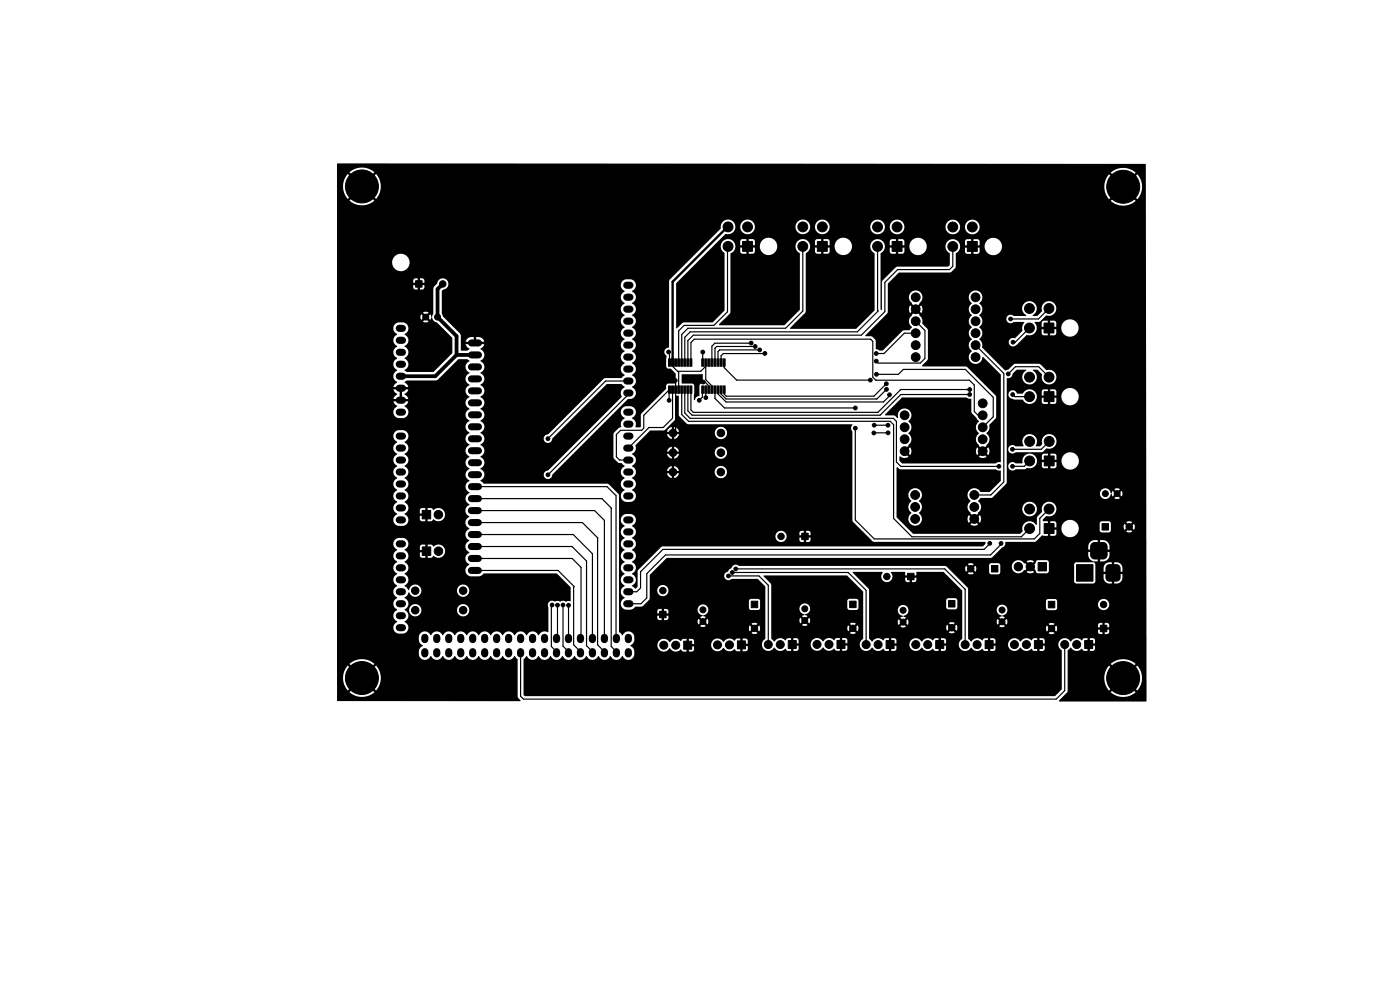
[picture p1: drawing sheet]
<svg xmlns="http://www.w3.org/2000/svg" width="297mm" height="210mm" viewBox="0 0 297 210" stroke-linecap="round" stroke-linejoin="round" font-family="sans-serif">
<g fill="#000" stroke="#000" stroke-width=".21">
<path d="M157.5 51.2h2.1v2.1h-2.1zM173.4 51.2h2.1v2.1h-2.1zM189.3 51.2h2.1v2.1h-2.1zM205.2 51.2h2.1v2.1h-2.1zM88.2 59.5h1.3v1.4h-1.3zM141.8 76.1h.4v1.6h-.4zM142.5 76.1h.4v1.6h-.4zM143.1 76.1h.4v1.6h-.4zM143.8 76.1h.4v1.6h-.4zM144.4 76.1h.4v1.6h-.4zM145.1 76.1h.4v1.6h-.4zM145.7 76.1h.4v1.6h-.4z"/>
<path d="M146.4 76.1h.4v1.6h-.4zM148.9 76.1h.4v1.6h-.4zM149.5 76.1h.4v1.6h-.4zM150.2 76.1h.4v1.6h-.4zM150.8 76.1h.4v1.6h-.4zM151.5 76.1h.4v1.6h-.4zM152.1 76.1h.4v1.6h-.4zM152.8 76.1h.4v1.6h-.4zM153.4 76.1h.4v1.6h-.4zM221.5 68.5h2.1v2.1h-2.1zM141.8 81.9h.4v1.5h-.4zM142.5 81.9h.4v1.5h-.4z"/>
<path d="M143.1 81.9h.4v1.5h-.4zM143.8 81.9h.4v1.5h-.4zM144.4 81.9h.4v1.5h-.4zM145.1 81.9h.4v1.5h-.4zM145.7 81.9h.4v1.5h-.4zM146.4 81.9h.4v1.5h-.4zM148.9 81.9h.4v1.5h-.4zM149.5 81.9h.4v1.5h-.4zM150.2 81.9h.4v1.5h-.4zM150.8 81.9h.4v1.5h-.4zM151.5 81.9h.4v1.5h-.4zM152.1 81.9h.4v1.5h-.4z"/>
<path d="M152.8 81.9h.4v1.5h-.4zM153.4 81.9h.4v1.5h-.4zM221.5 83.1h2.1v2.1h-2.1zM221.5 96.7h2.1v2.1h-2.1zM89.6 108.3h1.8v1.8h-1.8zM89.6 116h1.8v1.8h-1.8zM170.1 113.1h1.4v1.4h-1.4zM210.3 120h1.4v1.3h-1.4zM221.5 111.1h2.1v2.1h-2.1zM220.2 119.3h1.8v1.8h-1.8zM228.4 119.8h3.5v3.5h-3.5zM233.8 111.1h1.4v1.3h-1.4z"/>
<path d="M231.6 115.3l.5-.2h1.9a.88 .88 0 0 1 .9 .9v1.7a.88 .88 0 0 1-.9 .9h-1.8a.87 .87 0 0 1-.8-.9v-1.9zM139.9 129.7h1.4v1.3h-1.4zM145 136h1.7v1.7h-1.7zM156.4 135.9h1.7v1.7h-1.7zM159.4 127.5h1.3v1.4h-1.3zM167.2 135.9h1.7v1.7h-1.7zM177.6 135.9h1.7v1.6h-1.7zM180.2 127.5h1.4v1.4h-1.4zM188 135.9h1.7v1.7h-1.7zM192.5 121.6h1.4v1.4h-1.4zM198.5 135.9h1.7v1.7h-1.7zM201.2 127.4h1.4v1.4h-1.4z"/>
<path d="M209 135.9h1.7v1.7h-1.7zM219.4 135.9h1.7v1.7h-1.7zM222.4 127.6h1.4v1.3h-1.4zM230.1 135.9h1.7v1.7h-1.7zM233.4 132.6h1.4v1.4h-1.4zM234.8 120.1l.6-.3h1.6l.5 .3 .1 .4v2l-.3 .6-.4 .2h-1.5l-.6-.3-.2-.5v-2z"/>
<circle cx="76.8" cy="39.5" r="3.5"/>
<circle cx="238.3" cy="39.6" r="3.5"/>
<circle cx="154.4" cy="52.3" r="1.05"/>
<circle cx="154.5" cy="48.1" r="1.05"/>
<circle cx="158.6" cy="48.1" r="1.05"/>
<circle cx="170.3" cy="52.3" r="1.05"/>
<circle cx="170.3" cy="48.1" r="1.05"/>
<circle cx="174.4" cy="48.1" r="1.05"/>
<circle cx="186.2" cy="48.1" r="1.05"/>
<circle cx="186.2" cy="52.3" r="1.05"/>
<circle cx="190.3" cy="48.1" r="1.05"/>
<circle cx="202.1" cy="48.1" r="1.05"/>
<circle cx="202.1" cy="52.3" r="1.05"/>
<circle cx="206.3" cy="48.1" r="1.05"/>
<circle cx="90.3" cy="67.3" r=".63"/>
<circle cx="92.8" cy="67.3" r=".63"/>
<circle cx="93.9" cy="60.2" r=".69"/>
<circle cx="141.8" cy="74.7" r=".4"/>
<circle cx="149.1" cy="74.7" r=".4"/>
<circle cx="159.3" cy="72.8" r=".4"/>
<circle cx="160.2" cy="73.5" r=".4"/>
<circle cx="161.2" cy="74.2" r=".4"/>
<circle cx="162.3" cy="75" r=".4"/>
<circle cx="185.9" cy="76.6" r=".4"/>
<circle cx="185.9" cy="75" r=".4"/>
<circle cx="185.9" cy="79.4" r=".4"/>
<circle cx="194.3" cy="75.8" r=".93"/>
<circle cx="194.3" cy="68.1" r=".93"/>
<circle cx="194.3" cy="63.1" r=".93"/>
<circle cx="194.3" cy="73.2" r=".93"/>
<circle cx="194.3" cy="65.6" r=".93"/>
<circle cx="194.3" cy="70.7" r=".93"/>
<circle cx="207" cy="73.2" r=".93"/>
<circle cx="207" cy="63.1" r=".93"/>
<circle cx="207" cy="75.8" r=".93"/>
<circle cx="207" cy="68.1" r=".93"/>
<circle cx="207" cy="70.7" r=".93"/>
<circle cx="207" cy="65.6" r=".93"/>
<circle cx="213.9" cy="79.3" r=".4"/>
<circle cx="214.4" cy="67.7" r=".4"/>
<circle cx="214.9" cy="72.6" r=".4"/>
<circle cx="218.4" cy="69.6" r="1.05"/>
<circle cx="218.4" cy="65.4" r="1.05"/>
<circle cx="218.4" cy="80" r="1.05"/>
<circle cx="222.5" cy="65.4" r="1.05"/>
<circle cx="222.5" cy="80" r="1.05"/>
<circle cx="116.2" cy="93.1" r=".4"/>
<circle cx="142" cy="84.9" r=".4"/>
<circle cx="142.8" cy="96" r=".8"/>
<circle cx="142.8" cy="91.8" r=".8"/>
<circle cx="143.3" cy="80.7" r=".4"/>
<circle cx="148.3" cy="84.9" r=".4"/>
<circle cx="149.2" cy="81" r=".4"/>
<circle cx="149.7" cy="84.4" r=".4"/>
<circle cx="152.9" cy="96" r=".8"/>
<circle cx="152.9" cy="91.8" r=".8"/>
<circle cx="181.4" cy="86.5" r=".4"/>
<circle cx="181.4" cy="90.8" r=".4"/>
<circle cx="184.6" cy="80.6" r=".4"/>
<circle cx="185.4" cy="91.8" r=".4"/>
<circle cx="185.4" cy="90.2" r=".4"/>
<circle cx="188" cy="81.4" r=".4"/>
<circle cx="188.1" cy="82.6" r=".4"/>
<circle cx="188.4" cy="90.2" r=".4"/>
<circle cx="188.4" cy="91.8" r=".4"/>
<circle cx="188.7" cy="83.7" r=".4"/>
<circle cx="191.9" cy="95.7" r=".93"/>
<circle cx="191.9" cy="88.1" r=".93"/>
<circle cx="191.9" cy="93.2" r=".93"/>
<circle cx="191.9" cy="90.6" r=".93"/>
<circle cx="205.7" cy="83.7" r=".4"/>
<circle cx="205.7" cy="82.6" r=".4"/>
<circle cx="208.5" cy="95.7" r=".93"/>
<circle cx="208.5" cy="93.2" r=".93"/>
<circle cx="208.5" cy="90.6" r=".93"/>
<circle cx="208.5" cy="85.6" r=".93"/>
<circle cx="208.5" cy="88.1" r=".93"/>
<circle cx="211.9" cy="98.9" r=".4"/>
<circle cx="214.8" cy="95.3" r=".4"/>
<circle cx="214.8" cy="98.9" r=".4"/>
<circle cx="214.8" cy="83.7" r=".4"/>
<circle cx="218.4" cy="84.1" r="1.05"/>
<circle cx="218.4" cy="93.6" r="1.05"/>
<circle cx="218.4" cy="97.8" r="1.05"/>
<circle cx="222.6" cy="93.6" r="1.05"/>
<circle cx="93" cy="109.2" r=".9"/>
<circle cx="93" cy="116.9" r=".9"/>
<circle cx="116.2" cy="100.7" r=".4"/>
<circle cx="142.8" cy="100.1" r=".8"/>
<circle cx="152.9" cy="100.1" r=".8"/>
<circle cx="165.7" cy="113.8" r=".69"/>
<circle cx="194.1" cy="105" r=".93"/>
<circle cx="194.1" cy="107.5" r=".93"/>
<circle cx="194.1" cy="110.1" r=".93"/>
<circle cx="206.7" cy="110.1" r=".93"/>
<circle cx="206.7" cy="107.5" r=".93"/>
<circle cx="206.7" cy="105" r=".93"/>
<circle cx="210" cy="115.3" r=".4"/>
<circle cx="212.4" cy="115.3" r=".4"/>
<circle cx="218.4" cy="112.1" r="1.05"/>
<circle cx="218.4" cy="108" r="1.05"/>
<circle cx="222.6" cy="108" r="1.05"/>
<circle cx="234.5" cy="104.7" r=".63"/>
<circle cx="237" cy="104.7" r=".63"/>
<circle cx="239.6" cy="111.8" r=".69"/>
<circle cx="88.1" cy="129.4" r=".8"/>
<circle cx="88.1" cy="125.3" r=".8"/>
<circle cx="98.2" cy="129.4" r=".8"/>
<circle cx="98.2" cy="125.3" r=".8"/>
<circle cx="117.1" cy="128.3" r=".4"/>
<circle cx="118.3" cy="128.4" r=".4"/>
<circle cx="119.4" cy="128.3" r=".4"/>
<circle cx="120.6" cy="128.4" r=".4"/>
<circle cx="140.6" cy="125.3" r=".69"/>
<circle cx="140.8" cy="136.9" r=".85"/>
<circle cx="143.4" cy="136.9" r=".85"/>
<circle cx="149.1" cy="131.9" r=".63"/>
<circle cx="149.1" cy="129.4" r=".63"/>
<circle cx="152.2" cy="136.8" r=".85"/>
<circle cx="154.5" cy="122.2" r=".4"/>
<circle cx="154.7" cy="136.8" r=".85"/>
<circle cx="155.3" cy="121.4" r=".4"/>
<circle cx="156.1" cy="120.7" r=".4"/>
<circle cx="160.1" cy="133.3" r=".69"/>
<circle cx="163" cy="136.7" r=".85"/>
<circle cx="165.5" cy="136.7" r=".85"/>
<circle cx="170.7" cy="131.6" r=".63"/>
<circle cx="170.7" cy="129.1" r=".63"/>
<circle cx="173.3" cy="136.7" r=".85"/>
<circle cx="175.9" cy="136.7" r=".85"/>
<circle cx="180.9" cy="133.3" r=".69"/>
<circle cx="183.7" cy="136.7" r=".85"/>
<circle cx="186.3" cy="136.7" r=".85"/>
<circle cx="188.1" cy="122.3" r=".69"/>
<circle cx="191.6" cy="132" r=".63"/>
<circle cx="191.6" cy="129.5" r=".63"/>
<circle cx="194.3" cy="136.7" r=".85"/>
<circle cx="196.8" cy="136.7" r=".85"/>
<circle cx="201.9" cy="133.2" r=".69"/>
<circle cx="204.8" cy="136.7" r=".85"/>
<circle cx="205.9" cy="120.6" r=".69"/>
<circle cx="207.3" cy="136.7" r=".85"/>
<circle cx="212.6" cy="129.4" r=".63"/>
<circle cx="212.6" cy="131.9" r=".63"/>
<circle cx="215.2" cy="136.7" r=".85"/>
<circle cx="216" cy="120.2" r=".89"/>
<circle cx="217.7" cy="136.7" r=".85"/>
<circle cx="218.6" cy="120.2" r=".89"/>
<circle cx="223.1" cy="133.3" r=".69"/>
<circle cx="225.9" cy="136.7" r=".85"/>
<circle cx="228.4" cy="136.7" r=".85"/>
<circle cx="234.1" cy="128.2" r=".69"/>
<circle cx="76.8" cy="143.8" r="3.5"/>
<circle cx="238.3" cy="143.8" r="3.5"/>
</g>
<g fill="none" stroke="#000" stroke-width="1.5">
<path d="M84.7 69.7h.7M84.7 72.2h.7M84.7 74.7h.7M84.7 77.3h.7M84.7 79.8h.7M100 72.8h1.5M100 75.3h1.5M100 77.8h1.5M133 78.3h.6M133 75.7h.6M133 73.2h.6M133 70.7h.6"/>
<path d="M133 68.1h.6M133 65.6h.6M133 63h.6M133 60.5h.6M84.7 82.4h.7M84.7 84.9h.7M84.7 87.4h.7M84.7 92.5h.7M84.7 95.1h.7M84.7 97.6h.7M100 80.4h1.5M100 82.9h1.5"/>
<path d="M100 85.5h1.5M100 88h1.5M100 90.5h1.5M100 93.1h1.5M100 95.6h1.5M100 98.2h1.5M133 87.4h.6M133 92.5h.6M133 95.1h.6M133 97.6h.6M133 90h.6M133 83.4h.6"/>
<path d="M133 80.8h.6M84.7 100.1h.7M84.7 102.7h.7M84.7 105.2h.7M84.7 107.8h.7M84.7 110.3h.7M84.7 115.4h.7M84.7 117.9h.7M100 108.3h1.5M100 110.9h1.5M100 113.4h1.5M100 115.9h1.5"/>
<path d="M100 118.5h1.5M100 100.7h1.5M100 103.2h1.5M100 105.8h1.5M133 100.1h.6M133 102.7h.6M133 105.2h.6M133 110.3h.6M133 115.4h.6M133 117.9h.6M133 112.8h.6M84.7 120.5h.7"/>
<path d="M84.7 123h.7M84.7 125.5h.7M84.7 128.1h.7M84.7 130.6h.7M84.7 133.2h.7M90.1 135.2v.5M90.1 138.2v.5M92.7 135.2v.5M92.7 138.2v.5M95.2 135.2v.5M95.2 138.2v.5M97.7 135.2v.5"/>
<path d="M97.7 138.2v.5M100 121h1.5M100.3 135.2v.5M100.3 138.2v.5M102.8 135.2v.5M102.8 138.2v.5M105.4 135.2v.5M105.4 138.2v.5M107.9 135.2v.5M107.9 138.2v.5M110.4 135.2v.5M110.4 138.2v.5"/>
<path d="M113 135.2v.5M113 138.2v.5M115.5 135.2v.5M115.5 138.2v.5M118.1 135.2v.5M118.1 138.2v.5M120.6 135.2v.5M120.6 138.2v.5M123.1 135.2v.5M123.1 138.2v.5M125.7 135.2v.5M125.7 138.2v.5"/>
<path d="M128.2 135.2v.5M128.2 138.2v.5M130.8 135.2v.5M130.8 138.2v.5M133 120.5h.6M133 123h.6M133 125.5h.6M133 128.1h.6M133.3 135.2v.5M133.3 138.2v.5"/>
</g>
<path d="M93.9 60.2l-1.1 1.1v6l4.1 4v4M96.9 75.3l-4.6 4.5h-7.3M96.9 75.3h3.9" fill="none" stroke="#000" stroke-width=".8"/>
<g fill="none" stroke="#000" stroke-width=".25">
<path d="M154.3 52.3v13.8l-2.8 2.9h-6.4l-1.1 1.2v6.7M170.3 52.3v13.7l-3.6 3.6h-20.8l-1.3 1.4v5.9M186.2 52.3v13.6l.1 .1-4.4 4.4h-35.5l-1.1 1.1v5.4M202.1 52.3v4.2l-.7 .7h-11l-2.7 2.7v6.2l-5 5h-35.6l-1.2 1.2v4.6M141.8 74.7l.2 .1v2.1M142.7 76.9v.8l1.3 1.3v3.7M146.6 76.9v-4.2l.7-.7h37.4l.5 .4v7.6l.6 .7h19.9l1 1v5.6l.8 .8h1M146.6 76.9h.1M149.1 74.7v2.2M149.1 74.7h.1M149.7 77.7l-1 1.1h-5M149.7 76.9v3.7l1.3 1.3v.8"/>
<path d="M153.6 76.9v1.1l2.7 2.6h28.3M159.3 72.8h-7.6l-.7 .6v3.5M160.2 73.5h-8.2l-.3 .4v3M161.2 74.2h-8.5l-.4 .4v2.3M162.3 75h-8.9l-.4 .5v1.4M185.9 79.4h.1M186 79.4h4.6l1-1h13.2l5.9 5.9v4.1l-2.2 2.2M194.3 68.1l1.9 2v5.9l-1 1h-8.9l-.4-.4M194.3 70.7h-2.4l-4.4 4.3h-1.6M207 73.2l6 6v23l-2.8 2.8h-3.5M213.9 79.3l1.5-1.5h4.9l2.2 2.2M218.4 69.6l-3 3h-.5"/>
<path d="M222.5 65.4l-2.2 2.3h-5.9M133.3 83.4v.3l-17.1 17M133.3 80.8h-4.8l-12.3 12.3M142 82.7v2.2M142 82.7l-5.4 5.4v2.7l-.5 .5h-4.5l-.8 .9v4.7l.6 .7h1.9M142.7 82.7v6l-2 2h-3l-4.4 4.4M143.3 80.7v10.6l-.5 .5M144.6 82.7v5.2l1.5 1.5h42.8l.7 .7v19.9l3.9 3.9h23.2l1.7-1.8M145.3 82.7v4.9l1.1 1.1h43.1l.7 .7v8.6l.9 .9h20.8M145.9 82.7v4.5l.9 .9h39.9l4.4-4.4h14.6M149.1 82.7l-.1 1.5-.7 .7M149.2 81h.3l.9 .9v.8"/>
<path d="M149.7 82.7v1.6M149.7 84.3v.1M151.7 84.5l2 2h27.7M151.7 82.7v1.8M151.7 84.5h.1M152.3 82.7v.9l1.7 1.7h33.4l1.3-1.3v-.3M181.4 90.8v19.5l4.1 4h33.9l1.2-1.2v-3.1l2-2M185.4 90.2h.1M185.5 90.2h2.9M188 81.4l-2.6 2.6h-31.3l-.5-.4v-.9M188.1 82.6l-2.1 2h-32l-1-1v-.9M188.4 91.8h-3"/>
<path d="M205.7 82.6h-14.6l-4.8 4.9h-39.2l-.5-.5v-4.3M208.5 95.7h.1M214.8 83.7l.5 .4h3.1M218.4 97.8l-1.1 1.1h-2.5M222.6 93.6l-1.7 1.7h-6.1M100.7 118.5h20.7l1.9 1.9v15.2l-.2 .1M100.7 113.4h20.9l4.1 4.1v18.2M100.7 108.3h25.4l2.1 2.1v25.3M100.7 115.9h20.7l3 3.1v18l1.3 1.2M100.7 110.9h22.9l3.2 3.2v22.7l1.4 1.4M100.8 103.2h28l1.9 1.9 .1 30.6M100.8 105.8h26.9l2 2v29.3l1.1 1.1"/>
<path d="M210 115.3l-1.2 1.2h-68.2l-4.7 4.8v3.4l-.8 .8h-1.8M212.4 115.3v.2l-2.3 2.2h-68.9l-4 4v5.1l-1.2 1.3h-2.7M100.7 121h17.7l3.4 3.4-.1 .1v12.3l1.4 1.4M117.1 128.3l-.1 .2v8.6l1.1 1.1M118.3 128.4v7.1l-.2 .2M119.4 128.3v8.8l1.2 1.1M120.6 135.7h.1M120.6 128.4v7.3M154.5 122.2h6.5l2 2v12.5M155.3 121.4h24.7l3.7 3.8v11.5M156.1 120.7h44.3l4.4 4.3M204.8 125v11.7"/>
<path d="M204.8 125h.1M225.9 136.7v9.8l-1.8 1.8h-113l-.7-.6v-9.5"/>
</g>
<path d="M154.3 48.1l-11.6 11.7v16.1M142.7 75.9v.1" fill="none" stroke="#000" stroke-width=".5"/>
<path d="M71.5 34.7l171.5 .1 .2 113.9-.1 .1-18.5-.1 1.9-2v-2.9h7.8a4 4 0 0 0 1 2.7l1.5-1.5h.1l.2 .3-1.5 1.5 .1 .1a4 4 0 0 0 5.2-.1l-1.5-1.5 .2-.3h.2l1.5 1.5a4 4 0 0 0 0-5.3l-1.5 1.5h-.2l-.2-.4 1.5-1.5-.1-.1a4 4 0 0 0-5.2 .1l1.5 1.5-.2 .4h-.1l-1.5-1.5a4 4 0 0 0-1 2.6h-7.8v-5.8l.6-.6a1.58 1.58 0 0 0 2.4 .2l.4 .4 .8 .1v-.8l.4-.1 .1 .9 .8-.1 .3-.3v-.7h-.8l-.1-.4 .9-.1v-.7l-.3-.4h-.8v.8h-.4l-.1-.8h-.6l-.6 .4a1.51 1.51 0 0 0-2.4 .3 1.4 1.4 0 0 0-2.2-.3 1.4 1.4 0 0 0 .3 2.2v8.2l-1.4 1.5h-112.4l-.3-.3v-7.5l.6-.7a1.39 1.39 0 0 0 1.3 .8 1.39 1.39 0 0 0 1.2-.8 1.39 1.39 0 0 0 1.3 .8 1.39 1.39 0 0 0 1.3-.8 1.39 1.39 0 0 0 1.3 .8 1.39 1.39 0 0 0 1.2-.8 1.39 1.39 0 0 0 1.3 .8 1.39 1.39 0 0 0 1.3-.8 1.39 1.39 0 0 0 1.2 .8 1.39 1.39 0 0 0 1.3-.8 1.39 1.39 0 0 0 1.3 .8 1.39 1.39 0 0 0 1.2-.8 1.39 1.39 0 0 0 1.3 .8 1.39 1.39 0 0 0 1.3-.8 1.39 1.39 0 0 0 1.3 .8 1.39 1.39 0 0 0 1.2-.8 1.33 1.33 0 0 0 1.4 .8 1.33 1.33 0 0 0 1.2-1.2l-.1-1-.2-.4-.6-.4 .1-.1h5.7a1.41 1.41 0 0 0 1 1.3 1.41 1.41 0 0 0 1.6-.7 1.5 1.5 0 0 0 2.4 .3l.3 .4h.8l.1-.8h.4v.8h.7l.4-.4v-.7h-.8v-.3h4.5a1.41 1.41 0 0 0 1 1.3 1.41 1.41 0 0 0 1.6-.7 1.5 1.5 0 0 0 2.4 .3l.5 .5h.6l.1-.9h.4v.9l.9-.1 .2-.4v-.6h-.7l-.1-.2 .1-.3 .7-.1v-.7l-.2-.3h-.9v.8h-.4l-.1-.8h-.8l-.3 .4a1.62 1.62 0 0 0-2.4 .3 1.39 1.39 0 0 0-1.6-.7 1.39 1.39 0 0 0-1 1.3h-4.5l.1-.2h.7v-.7l-.4-.4h-.7v.9l-.4-.1-.1-.8-.8 .1-.3 .4a1.66 1.66 0 0 0-2.4 .2 1.39 1.39 0 0 0-1.6-.6 1.39 1.39 0 0 0-1 1.3l-5.7-.1a1.29 1.29 0 0 0 .8-1v-.8a1.32 1.32 0 0 0-1.2-1.1 1.32 1.32 0 0 0-1.4 .9l-.7-.8v-.7h27.6l.2 .6 .5-.4 .2 .2 .1 .2-.5 .4 .6 .2 .7-.2-.5-.5 .3-.3 .6 .4 .2-.6-.2-.6-.5 .4-.3-.2v-.2l.4-.4-.5-.2-.8 .2 .5 .5-.3 .3-.5-.4-.2 .6h-27.6v-2.2h8.1l.3 .4h.7v-.7h.3l.2 .1v.6h.5l.3-.2 .1-.7h-.7l-.1-.4 .8-.1-.1-.7h6.3l.3 .7 .8 .5-.6 .3 .5 .5-.2 .3-.6-.4-.1 .1-.1 .5 .2 .6 .5-.5 .3 .3-.5 .5 .5 .2 .7-.2-.4-.5 .2-.3 .6 .5a1.13 1.13 0 0 0 0-1.2l-.4 .4h-.2l-.2-.3 .4-.5-.5-.2v-.2a1.16 1.16 0 0 0 1-1.5h8.7l.4 .4h1.6l.3-.4v-1.6l-.3-.4-1.8 .1-.2 .3v1.6l-8.7-.1a1.14 1.14 0 0 0-1.3-.7 1.14 1.14 0 0 0-.9 1.2h-6.3l-.3-.2h-.5v.7h-.4l-.1-.1v-.6h-.5l-.4 .2-.1 .7h.7l.1 .4-.8 .1v.5h-8.1v-26l-.2-.4-2-2-26.4-.1-.8-.6a1.37 1.37 0 0 0 .9-1.3 1.37 1.37 0 0 0-.9-1.3 1.37 1.37 0 0 0 .9-1.2 1.37 1.37 0 0 0-.9-1.3 1.37 1.37 0 0 0 .9-1.3 1.37 1.37 0 0 0-.9-1.2l.1-.2a1.24 1.24 0 0 0 .8-1.1h12.5l.1 .1a.92 .92 0 0 0 1 .8 .92 .92 0 0 0 .8-1l11.5-11.5h3.1l.7 .7a1.45 1.45 0 0 0-.6 2l-15.7 15.6a.92 .92 0 0 0-.8 1 .92 .92 0 0 0 .9 .8 .92 .92 0 0 0 .9-.9l8.5-8.5h4.4l.1 5 .9 .9 .8 .1 .6 .7a1.39 1.39 0 0 0-.8 1.2 1.39 1.39 0 0 0 .8 1.3 1.39 1.39 0 0 0-.8 1.3 1.39 1.39 0 0 0 .8 1.2 1.32 1.32 0 0 0-.8 1.4 1.32 1.32 0 0 0 1.1 1.2h1.1a1.32 1.32 0 0 0 1-1.2 1.32 1.32 0 0 0-.8-1.4 1.39 1.39 0 0 0 .8-1.2 1.39 1.39 0 0 0-.8-1.3v-.1a1.25 1.25 0 0 0 .8-1.4h7.3l.1 .5h-.8l.4 .7 .6 .3 .1-.9 .4 .1v.8l.6-.3 .3-.3 .1-.4h-.7l-.1-.3h8.4v.3a1.31 1.31 0 0 0 2.1 .8 1.31 1.31 0 0 0-.2-2.2 1.31 1.31 0 0 0-1.9 1.1h-8.4l.1-.2h.7l-.4-.8-.6-.2v.7l-.1 .2-.4-.1v-.8l-.6 .2-.4 .8h-6.6l-.2-.5-.6-.5a1.39 1.39 0 0 0 .8-1.3 1.39 1.39 0 0 0-.8-1.3l.6-.5h7.6v.5h-.8l.1 .4 .3 .3 .6 .3v-.8l.4-.1 .1 .9 .6-.3 .4-.7h-.7l-.1-.3h8.4a1.31 1.31 0 0 0 1.9 1.2 1.31 1.31 0 0 0 .2-2.2 1.31 1.31 0 0 0-2.1 .8v.2h-8.4l.1-.2h.7l-.2-.6-.8-.4v.7l-.1 .1h-.4v-.8l-.7 .4-.3 .6h-6.8l.2-.6-.1-.8 2.8-2.8h4.7v.5h-.8l.3 .6 .7 .4 .1-.9 .4 .1v.8l.6-.3 .3-.3 .2-.4h-.8l-.1-.3h8.4l.1 .3a1.31 1.31 0 0 0 2 .8 1.31 1.31 0 0 0-.2-2.2 1.31 1.31 0 0 0-1.9 1.1h-8.4l.1-.2h.8l-.3-.6-.8-.4v.9l-.4-.1-.1-.8-.7 .4-.3 .6h-3.9l.4-.3h3l2.2-2.2 .1-.4v-4.6l.3-.2 .4 .2v4.1l1.7 1.6 .3 .2h34.7l.1 .2a.95 .95 0 0 0 0 1.3v18.9l.2 .3 4.1 4.1 .4 .2 23.5-.1v.5l-.5 .5h-68l-.3 .2-4.9 4.9-.1 3.5-.4 .4-.7-.6a1.39 1.39 0 0 0 .8-1.3 1.39 1.39 0 0 0-.8-1.3 1.39 1.39 0 0 0 .8-1.2 1.39 1.39 0 0 0-.8-1.3 1.39 1.39 0 0 0 .8-1.3 1.39 1.39 0 0 0-.8-1.3 1.39 1.39 0 0 0 .8-1.2 1.39 1.39 0 0 0-.8-1.3l.4-.3h30a1.19 1.19 0 0 0 .8 1.1 1.19 1.19 0 0 0 1.3-.4h3l.2 .4 .7 .1v-.7l.4-.1 .1 .1v.7h.6l.3-.3 .1-.7h-.8v-.4l.8-.1-.1-.5-.2-.3-.7-.1v.7l-.4 .1-.1-.8h-.5l-.4 .3v.6l.7 .1v.4h-.7v.5h-3l.1-.1a1.19 1.19 0 0 0-.7-1.8 1.19 1.19 0 0 0-1.5 1.2h-30a1.37 1.37 0 0 0-.4-2.2 1.32 1.32 0 0 0 .8-1.4 1.32 1.32 0 0 0-1.1-1.2h-.9a1.31 1.31 0 0 0-1.2 1.2 1.31 1.31 0 0 0 .8 1.4 1.39 1.39 0 0 0-.8 1.2 1.39 1.39 0 0 0 .8 1.3 1.39 1.39 0 0 0-.8 1.3 1.39 1.39 0 0 0 .8 1.2 1.39 1.39 0 0 0-.8 1.3 1.39 1.39 0 0 0 .8 1.3 1.39 1.39 0 0 0-.8 1.2 1.39 1.39 0 0 0 .8 1.3 1.39 1.39 0 0 0-.8 1.3 1.39 1.39 0 0 0 .8 1.3 1.39 1.39 0 0 0-.8 1.2 1.39 1.39 0 0 0 .8 1.3 1.32 1.32 0 0 0-.8 1.4 1.32 1.32 0 0 0 1.1 1.1h1.3l.7-.6 1.5-.1 1.5-1.5v-1.8h1.6v.2a1.19 1.19 0 0 0 1.9 .7 1.19 1.19 0 0 0-.1-2 1.19 1.19 0 0 0-1.8 1.1h-1.6v-3.1h15.8l.1 .2a.94 .94 0 0 0 1.5 .4h5.5l1.6 1.6v11.1a1.39 1.39 0 0 0-.2 2.2 1.39 1.39 0 0 0 2.2-.3 1.51 1.51 0 0 0 2.4 .2l.3 .4 .8 .1v-.8l.4-.1 .1 .9h.7l.4-.4v-.7h-.8v-.3h3.4v.2a1.42 1.42 0 0 0 1.2 1.1 1.42 1.42 0 0 0 1.4-.7 1.5 1.5 0 0 0 2.4 .3l.5 .5h.7v-.9h.4l.1 .9 .8-.1 .3-.4v-.7h-.8l-.1-.1 .1-.3h.8v-.8l-.3-.3h-.8l-.1 .8h-.4v-.8h-.9l-.3 .4a1.62 1.62 0 0 0-2.4 .3 1.39 1.39 0 0 0-1.6-.7 1.39 1.39 0 0 0-1 1.3h-3.4l.1-.2h.7v-.7l-.4-.4h-.7l-.1 .8h-.4v-.8h-.8l-.3 .4a1.62 1.62 0 0 0-2.5 .3l-.6-.6v-2.2h16.1l.2 .6 .5-.4 .3 .2v.1l-.4 .5 .5 .2 .8-.2-.5-.5 .2-.3 .6 .4 .1-.2 .1-.6-.2-.4-.5 .4-.3-.3 .5-.5-.6-.2-.7 .2 .5 .5-.3 .3-.6-.5-.2 .7h-16.1v-4.2h6a1.29 1.29 0 0 0 1.1 1.3l-.6 .3 .5 .5-.2 .3-.6-.5a1.13 1.13 0 0 0 0 1.2l.5-.4 .3 .3-.5 .5 .7 .2 .5-.2-.4-.5 .2-.3 .6 .4 .2-.4-.1-.6-.1-.2-.5 .5-.3-.2v-.2l.4-.4-.5-.2 .1-.2a1.13 1.13 0 0 0 1-1.4h7.8l.4 .5h1.6l.4-.4v-1.6l-.4-.4-1.7 .1-.2 .3-.1 1.5h-7.8a1.14 1.14 0 0 0-1.3-.9 1.14 1.14 0 0 0-1 1.1h-6v-5.1l-1.6-1.7v-.2h17.7l3.4 3.4v10a1.41 1.41 0 0 0-.3 2.2 1.41 1.41 0 0 0 2.2-.3 1.5 1.5 0 0 0 2.4 .2l.3 .4 .9 .1v-.8l.4-.1 .1 .9h.7l.4-.4v-.7h-.8l-.1-.3h3.6v.3a1.42 1.42 0 0 0 1.2 1.1 1.42 1.42 0 0 0 1.5-.7 1.5 1.5 0 0 0 2.3 .2l.6 .5h.6l.1-.9 .4 .1v.8l.8-.1 .3-.4v-.6h-.7l-.2-.2 .2-.3h.7v-.7l-.3-.4h-.8l-.1 .8h-.4v-.8h-.8l-.3 .4a1.62 1.62 0 0 0-2.5 .3 1.39 1.39 0 0 0-1.5-.7 1.39 1.39 0 0 0-1.1 1.3h-3.6l.1-.2h.8v-.7l-.4-.4h-.7l-.1 .8h-.4v-.8h-.9l-.3 .4a1.62 1.62 0 0 0-2.4 .3l-.6-.6v-2.3h16.3l.2 .6 .5-.5 .3 .2v.2l-.4 .5 .5 .1 .8-.1-.5-.5 .2-.4 .6 .5 .2-.4-.2-.9-.5 .5-.3-.3 .5-.5-.6-.2-.7 .2 .4 .5-.2 .3-.6-.5-.2 .7h-16.3v-3.7h6l.3 .7 .8 .5-.5 .3 .5 .5-.3 .3-.6-.4a1.13 1.13 0 0 0 0 1.2l.6-.5 .3 .3-.5 .5 .7 .2 .5-.2-.5-.5 .3-.3 .6 .5 .1-.4v-.6l-.1-.2-.5 .4h-.2l-.2-.3 .5-.5-.6-.3a1.2 1.2 0 0 0 .9-1.9h8.2l.4 .5h1.6l.4-.4v-1.6l-.4-.4-1.7 .1-.3 .3v1.5h-8.2a1.14 1.14 0 0 0-1.3-.4 1.14 1.14 0 0 0-.8 1.1h-6l-.1-4.5-3.4-3.5 .1-.2h6.2l.1 .1a1.23 1.23 0 0 0 .1 1.8 1.23 1.23 0 0 0 1.7-.1 1.23 1.23 0 0 0-.1-1.7l3-.1v.8h.7l.1 .1-.1 .3h-.7l.2 .8 .8 .2v-.7l.3-.1 .2 .1v.7h.5l.3-.3 .1-.7h-.7l-.1-.4h.8l.1-.8h5.7l3.9 4v10.2a1.39 1.39 0 0 0-.2 2.2 1.39 1.39 0 0 0 2.1-.3 1.5 1.5 0 0 0 2.4 .2l.3 .4 .9 .1v-.8l.4-.1 .1 .9h.7l.4-.4v-.7h-.8l-.1-.3h3.5l.1 .3a1.42 1.42 0 0 0 1.1 1.1 1.42 1.42 0 0 0 1.5-.7 1.5 1.5 0 0 0 2.4 .2l.5 .5h.6l.1-.9 .4 .1v.8l.9-.1 .2-.4v-.6h-.7l-.1-.2 .1-.3h.7v-.7l-.2-.4h-.9v.8h-.4l-.1-.8h-.8l-.3 .4a1.62 1.62 0 0 0-2.4 .3 1.39 1.39 0 0 0-1.6-.7 1.39 1.39 0 0 0-1.1 1.3h-3.5l.1-.2h.8v-.7l-.4-.4h-.7l-.1 .8h-.4v-.8l-.9 .1-.2 .3a1.62 1.62 0 0 0-2.5 .3l-.6-.6v-2.2h16.5l.2 .7 .5-.5 .3 .2v.2l-.5 .4 .6 .2 .7-.2-.2-.2h9.4l.2 .3 .3 .1h.5v-.7h.4l.1 .7 .6-.1 .3-.3v-.5l-.8-.1 .1-.4h.7l-.1-.7-.3-.3h-.5v.7l-.2 .1-.3-.1v-.7l-.8 .2-.2 .8h.7l.1 .4-.8 .1v.5h-9.4l-.2-.3 .3-.3 .5 .5 .2-.9-.2-.4-.5 .4h-.1l-.2-.3 .4-.5-.5-.2-.8 .2 .5 .5-.2 .3-.6-.4-.2 .6h-16.5v-3.9h6l.3 .8 .8 .4-.5 .3 .4 .5-.2 .3-.6-.4-.1 .2-.1 .4 .2 .6 .6-.5 .2 .4-.4 .5 .5 .1 .7-.1-.5-.5 .2-.3 .6 .4a1.13 1.13 0 0 0 0-1.2l-.4 .4h-.2l-.2-.3 .5-.5-.5-.2v-.1a1.16 1.16 0 0 0 .9-1.6h8.3l.4 .4h1.5l.4-.2 .1-1h8.6v.3a1.19 1.19 0 0 0 1.9 .7 1.19 1.19 0 0 0-.1-2 1.19 1.19 0 0 0-1.8 1h-8.6v-.7l-.3-.4h-1.7l-.4 .4v1.5h-8.3l-.1-.2a1.14 1.14 0 0 0-1.2-.5 1.14 1.14 0 0 0-.9 1.1h-6v-4.5l-1.4-1.6h23.9l.4 .5h3.6l.5-.4v-2.1l3.2 .1-.1 .4h-1.4v.8a1.24 1.24 0 0 0 1.2 1.2h.6v-.7l.1-.1 .3 .1 .1 .7a1.36 1.36 0 0 0 1.7-1.2v-.8h-1.4l-.1-.1 .1-.4h1.4v-1a1.25 1.25 0 0 0-1.2-1h-.5v.6l-.2 .1h-.3v-.7h-.7a1.25 1.25 0 0 0-1.1 1.2v.8h-1.7v-1.6l-.4-.5 .1-.1h.8v-1.6l.1-.2 .4 .2v1.6h.7a1.37 1.37 0 0 0 1.3-1.3v-.7h-.7l-.1-.2 .1-.3h.7v-.8a1.38 1.38 0 0 0-1.3-1.2h-.7v1.6l-.2 .1-.3-.1v-1.6h-.8a1.38 1.38 0 0 0-1.2 1.3v.7h.6l.1 .1v.3l-.7 .1v.8a2.09 2.09 0 0 0 1.1 1.3l-3.7 .1-.3 .1-.1 .3v3.6h-23.9l-2.7-2.6h3.4l.2 .6 .6-.5 .3 .3-.5 .5 .5 .2 .8-.2-.3-.2h3.5l.4 .4h1.6l.4-.4v-1.2h2.4a1.44 1.44 0 0 0 1.1 1.4 1.44 1.44 0 0 0 1.6-.7l.1 .1 .5-.4h.2l.2 .3-.5 .5a1.38 1.38 0 0 0 1.6 0l-.5-.5 .3-.4 .9 1.1h2l.4-.4v-2l-.2-.3-2.2-.1-.9 1.1-.3-.3 .5-.5a1.38 1.38 0 0 0-1.6 0l.5 .5-.2 .3h-.2l-.5-.5-.1 .1a1.42 1.42 0 0 0-1.6-.6 1.42 1.42 0 0 0-1.1 1.3h-2.4v-.3l-.3-.4h-1.7l-.4 .4v1.5h-3.5l-.2-.3 .3-.3 .5 .5a1.18 1.18 0 0 0 0-1.3l-.5 .5-.3-.3 .5-.5-.6-.2h-.4l-.3 .2 .4 .4v.2l-.2 .2-.6-.5-.2 .7h-3.4l-.5-.5-.4-.2-43.6 .1a1.05 1.05 0 0 0-1.7 .5l-.4 .2a1 1 0 0 1-.8 .7l-.3 .7h-15.8l.1-.3 3.6-3.6h68.7l.4-.1 2-2.1a1.04 1.04 0 0 0 .7-1.1l6.3-.1 1.5-1.4 1.2 .2 .1-.9 .4 .1v.8l1.1-.1 .2-.3v-.9h-.7l-.1-.2h1.9a1.84 1.84 0 0 0 1.7 1.8 1.84 1.84 0 0 0 1.9-1.5h4.5l.4 .4h1.6l.4-.3v-.8h2.7l.2 .6 .5-.5 .3 .4-.5 .5 .6 .1 .7-.1-.5-.5 .3-.4 .6 .5a1.18 1.18 0 0 0 0-1.3l-.6 .5-.3-.3 .5-.5-.7-.2-.6 .2 .5 .5-.3 .3-.5-.5-.2 .7h-2.7v-.8l-.3-.4h-1.7l-.4 .4v1.5h-4.5v-.2a1.85 1.85 0 0 0-1.7-2 1.85 1.85 0 0 0-1.9 1.9h-1.9l.1-.3h.7v-.9l-.2-.4h-1.1v.8h-.4l-.1-.1v-.7h-1l-.1-.4 .8-.7a1.58 1.58 0 0 0 2.1-1.4 1.58 1.58 0 0 0-1.9-1.7 1.58 1.58 0 0 0-1.1 2.2l-1.1 1.1-.1 1.6a1.65 1.65 0 0 0-2.1-.6 1.65 1.65 0 0 0-.9 2l-.5 .5h-22.6l-3.2-3.1h2.1a1.47 1.47 0 0 0 2.2 1.2 1.47 1.47 0 0 0 0-2.5 1.57 1.57 0 0 0 0-2.6 1.47 1.47 0 0 0 .3-2.2 1.47 1.47 0 0 0-2.3 .1 1.47 1.47 0 0 0 .5 2.2 1.56 1.56 0 0 0 0 2.5l-.5 .6-.2 .7h-2.1l-.4-.4 .1-10.6 .8 .5h20.1l.4 .2h.7v2.2l-2.4 2.4h-1.9a1.48 1.48 0 0 0-2.3-.4 1.48 1.48 0 0 0 .2 2.3 1.56 1.56 0 0 0 0 2.5l.5 .8-.3 .3-.6-.6a1.42 1.42 0 0 0 0 1.6l.6-.6 .2 .1 .2 .2-.6 .7a1.43 1.43 0 0 0 1.6 0l-.6-.7 .2-.2 .2-.1 .6 .6a1.42 1.42 0 0 0 0-1.6l-.7 .6-.3-.3 1.2-1.6h8.8a1.56 1.56 0 0 0 2.2 1.4 1.56 1.56 0 0 0 .2-2.7 1.56 1.56 0 0 0-2.4 1v.3h-8.8v-.9l-.6-.9 .5-.6h2.5l.9-.9h21.9l.1 .2a1.18 1.18 0 0 0 1.2 1 1.18 1.18 0 0 0 1.1-1.1l.3 .5 .5-.4h.2l.2 .3-.5 .5 .7 .2 .5-.2-.4-.5v-.1l.3-.2 .5 .4 .1-.6-.1-.6-.5 .5-.3-.2v-.2l.4-.4-.5-.2-.7 .2 .5 .5-.3 .3-.6-.5-.2 .5h-.1a1.15 1.15 0 0 0-1.2-1 1.15 1.15 0 0 0-1.2 1.1h-21.9l2.1-2.2 .1-3.6h.3a.94 .94 0 0 0 .6 .9 .94 .94 0 0 0 1-.3h1.9l.6-.2a1.55 1.55 0 0 0 1.5-.4h1.5l.4 .4h.9v-.8h.4l.1 .1v.7h.9l.4-.4v-.9h-.7l-.1-.2h1.9a1.85 1.85 0 0 0 2.7 1.6 1.85 1.85 0 0 0 .1-3.2 1.85 1.85 0 0 0-2.8 1.4v.2h-1.9l.1-.3h.7l-.1-1.1-1.2-.2v.8l-.3 .1-.2-.1v-.8h-.9l-.4 .4v.9h.8v.5h-.8v.9h-1.5a1.58 1.58 0 0 0-.8-2.6 1.58 1.58 0 0 0-1.8 2h-1.5a.91 .91 0 0 0-.9-.2 .91 .91 0 0 0-.6 .8h-.3v-3.6h.3v.2a.94 .94 0 0 0 1.6 .4h5.5l1-.8a1.59 1.59 0 0 0 2.1-1.2 1.59 1.59 0 0 0-1.7-1.8 1.59 1.59 0 0 0-1.3 2.2l-.5 .4-.9-.1a1.6 1.6 0 0 0-1.3-2.5 1.6 1.6 0 0 0-1.3 2.5h-1.7a.91 .91 0 0 0-1-.1 .91 .91 0 0 0-.5 .8h-.3v-11.6h.3l.1 .2a1.23 1.23 0 0 0 1 .8l2 .1a1.58 1.58 0 0 0 2.5 .4h1.5l.4 .5h.9v-.8l.4-.1 .1 .2v.7h.9l.4-.4v-.9h-.7l-.1-.2h1.9a1.85 1.85 0 0 0 2.7 1.5 1.85 1.85 0 0 0 .1-3.1 1.85 1.85 0 0 0-2.8 1.3v.3h-1.9l.1-.3h.7l-.1-1.2-1.2-.1v.8h-.4l-.1-.1v-.7h-.9l-.4 .4v.9h.8v.5h-.8v.8h-1.5a1.58 1.58 0 0 0-.3-2.4 1.58 1.58 0 0 0-2.3 .7h-1.1a.92 .92 0 0 0-1-.7 .92 .92 0 0 0-.9 .9h-.3v-3.4l.1-.1a.95 .95 0 0 0 1.1-.9l.9-.9 2 .1a1.72 1.72 0 0 0-.4 2.6 1.59 1.59 0 0 0 2.4-.2 1.59 1.59 0 0 0-.6-2.4l1-.1 1 1a1.58 1.58 0 0 0 1.4 2.1 1.58 1.58 0 0 0 1.6-1.8 1.58 1.58 0 0 0-2.2-1.2l-1.5-1.3h-4.9l-.5 .1-1.1 1.1-.7 .2-4.8-4.9-.1-.9-.5-.8a1.63 1.63 0 0 0-.1-2.6l.1-.1a1.43 1.43 0 0 0 .5-1.6h5.2v.1a.94 .94 0 0 0 1.6 .5h2.1l.1 .1a2 2 0 0 0-.4 1.8l-1.6 1.6a.93 .93 0 0 0-1.2 .4 .93 .93 0 0 0 .4 1.3 .93 .93 0 0 0 1.3-.4l2.1-2a1.55 1.55 0 0 0 1.6-.4h1.5l.4 .4h.9v-.8h.3l.2 .1v.7h.9l.4-.4v-.9h-.8l-.1-.2h1.9a1.85 1.85 0 0 0 2.8 1.6 1.85 1.85 0 0 0 .1-3.2 1.85 1.85 0 0 0-2.9 1.4v.2h-1.9l.1-.3h.8l-.2-1.1-1.1-.2v.8l-.4 .1-.1-.1v-.8h-.9l-.4 .4v.9h.8v.5h-.8v.9h-1.5a1.72 1.72 0 0 0 0-2.3l1.1-.2 1.3-1.3a1.59 1.59 0 0 0 2.2-1.2 1.59 1.59 0 0 0-1.8-1.8 1.59 1.59 0 0 0-1.3 2.2l-1 .9h-.9a1.76 1.76 0 0 0 .5-2.6 1.58 1.58 0 0 0-2.5 .1 1.58 1.58 0 0 0 .6 2.4l-2.6 .1a.94 .94 0 0 0-1-.2 .94 .94 0 0 0-.6 .9h-5.2l-.5-.8a1.63 1.63 0 0 0-.1-2.6 1.47 1.47 0 0 0 .3-2.2 1.47 1.47 0 0 0-2.2 .1 1.47 1.47 0 0 0 .4 2.2 1.56 1.56 0 0 0 0 2.5 1.56 1.56 0 0 0 0 2.5 1.56 1.56 0 0 0 0 2.6 1.56 1.56 0 0 0 0 2.5 1.48 1.48 0 0 0 .1 2.5 1.48 1.48 0 0 0 2.2-1.3l3.8 3.8v18.5l-.7 .1-.4 .2h-19.8l-.6-.6v-.8l.2-.1a1.42 1.42 0 0 0 1.7 .1l-.6-.6 .2-.3h.2l.6 .5a1.42 1.42 0 0 0 0-1.6l-.6 .6-.3-.2 .5-.8a1.63 1.63 0 0 0 0-2.6 1.57 1.57 0 0 0 0-2.6 1.48 1.48 0 0 0 .4-1.9 1.48 1.48 0 0 0-1.9-.6 1.48 1.48 0 0 0-.7 1.9l-.8-.6h-1.8l-.2-.1 3.7-3.7h13.6l.4 .3h.6l.1 2.9 1.6 1.9a1.56 1.56 0 0 0 0 2.5 1.56 1.56 0 0 0 0 2.6l.5 .8-.3 .2-.6-.6a1.42 1.42 0 0 0 0 1.6l.6-.5h.1l.2 .3-.5 .6a1.43 1.43 0 0 0 1.6 0l-.6-.6 .2-.3h.2l.5 .5a1.42 1.42 0 0 0 0-1.6l-.6 .6-.3-.2 .6-.8a1.63 1.63 0 0 0 0-2.6v-.1a1.65 1.65 0 0 0 .6-1.7l1.4-1.5v-4.6l-6.1-6.2-.4-.1h-9.2l1.1-1.3 .2-.3-.1-6.1-1.1-1.3a1.82 1.82 0 0 0-.7-1.9l-.5-.7 .3-.3 .6 .6 .3-.8-.3-.8-.6 .6-.3-.3 .5-.8a1.47 1.47 0 0 0 .3-2.2 1.47 1.47 0 0 0-2.2 .1 1.47 1.47 0 0 0 .4 2.2l.5 .8-.3 .2-.6-.6a1.42 1.42 0 0 0 0 1.6l.6-.6 .3 .2-.5 .9a1.56 1.56 0 0 0 0 2.5l-.6 .6-1.4 .2-4.2 4.2h-.7l-.8-.4v-1.7l-.7-.9-1.5-.1 4.7-4.9v-6.2l2.4-2.3 10.9-.1 1.1-1.1 .1-2.9 .4-.4h1.5l.4 .4h.9v-.8h.4l.1 .1v.7h.9l.4-.4v-.9h-.7l-.1-.1h1.9v.2a1.85 1.85 0 0 0 2.9 1.2 1.85 1.85 0 0 0-.3-3.2 1.85 1.85 0 0 0-2.6 1.8h-1.9l.1-.4h.7v-.9l-.2-.3-1.1-.1v.8l-.3 .1-.2-.1v-.8h-.9l-.4 .4v.9l.8 .1 .1 .4h-.9v.9h-1.5l.2-.2a1.57 1.57 0 0 0-.5-2.2 1.57 1.57 0 0 0-2.2 .7 1.57 1.57 0 0 0 .8 2.1v2.4l-.4 .4h-10.6l-.5 .1-2.9 3v6l-.1 .1-.2-.2v-11.9l.5-.3h1.5l.4 .4h.9v-.8h.3l.2 .1v.7h.9l.4-.4v-.9h-.8l-.1-.2h1.9a1.85 1.85 0 0 0 2.8 1.6 1.85 1.85 0 0 0 .1-3.2 1.85 1.85 0 0 0-2.9 1.4v.2h-1.9l.1-.3h.8l-.2-1.1-1.1-.2-.1 .8-.3 .1-.1-.1v-.8h-.9l-.4 .4v.9h.8v.4l-.8 .1v.9h-1.5l.1-.2a1.57 1.57 0 0 0-.5-2.2 1.57 1.57 0 0 0-2.2 .6 1.57 1.57 0 0 0 .8 2.2v12l-3.8 3.9h-14.1v-.1l3.2-3.2 .1-.3 .1-12.4 .4-.3h1.5l.4 .4h.9v-.8h.4l.1 .1v.7h.9l.4-.4v-.9h-.7l-.1-.2h1.9v.2a1.85 1.85 0 0 0 2.9 1.2 1.85 1.85 0 0 0-.3-3.1 1.85 1.85 0 0 0-2.6 1.7h-1.9l.1-.3h.7v-.9l-.3-.3-1-.1v.8l-.4 .1-.1-.1v-.8h-.9l-.4 .4v.9h.8v.5h-.8v.9h-1.5a1.57 1.57 0 0 0-.2-2.4 1.57 1.57 0 0 0-2.3 .6 1.57 1.57 0 0 0 .8 2.2v11.9l-3.3 3.3h-13.8v-.2l2.2-2.3 .2-.3v-12.4l.6-.4h1.4l.4 .4h.9l.1-.8h.3l.1 .1v.7h.9l.4-.4v-.9h-.7l-.1-.2h1.9a1.85 1.85 0 0 0 2.7 1.6 1.85 1.85 0 0 0 .2-3.2 1.85 1.85 0 0 0-2.9 1.4v.2h-1.9l.1-.3h.7l-.1-1.1-1.2-.2v.8l-.3 .1-.2-.1v-.8h-.9l-.4 .4v.9h.8l.1 .4-.9 .1v.9h-1.4l.1-.2a1.57 1.57 0 0 0-.5-2.2 1.57 1.57 0 0 0-2.2 .5 1.57 1.57 0 0 0 .7 2.2v12.2l-2.5 2.5h-6.2l-1.5 1.3v-9.6l10.5-10.5a1.55 1.55 0 0 0 2-1.5h1l.1 .3a1.56 1.56 0 0 0 1.6 1.3 1.56 1.56 0 0 0 1.4-1.6h8.7v.3a1.56 1.56 0 0 0 1.6 1.3 1.56 1.56 0 0 0 1.5-1.6h1v.3a1.55 1.55 0 0 0 1.7 1.3 1.55 1.55 0 0 0 1.4-1.6h8.6v.3a1.56 1.56 0 0 0 1.7 1.3 1.56 1.56 0 0 0 1.4-1.6h1.1v.3a1.55 1.55 0 0 0 1.6 1.3 1.55 1.55 0 0 0 1.5-1.5h8.7v.2a1.56 1.56 0 0 0 1.7 1.3 1.56 1.56 0 0 0 1.4-1.5h1v.2a1.56 1.56 0 0 0 2.5 1 1.56 1.56 0 0 0-.2-2.6 1.56 1.56 0 0 0-2.3 1.4h-1v-.3a1.56 1.56 0 0 0-1.7-1.3 1.56 1.56 0 0 0-1.4 1.6l-8.7-.1a1.56 1.56 0 0 0-1.6-1.5 1.56 1.56 0 0 0-1.5 1.5h-1.1v-.2a1.56 1.56 0 0 0-1.7-1.3 1.56 1.56 0 0 0-1.4 1.5h-8.6a1.56 1.56 0 0 0-1.6-1.5 1.56 1.56 0 0 0-1.5 1.5h-1l-.1-.2a1.56 1.56 0 0 0-1.6-1.3 1.56 1.56 0 0 0-1.4 1.5h-8.7v-.2a1.56 1.56 0 0 0-1.6-1.3 1.56 1.56 0 0 0-1.5 1.5h-1v-.2a1.58 1.58 0 0 0-1.9-1.3 1.58 1.58 0 0 0-1.2 1.9l-10.9 11-.1 14.2a.98 .98 0 0 0-.9 .7 .98 .98 0 0 0 .4 1.1l-.1 2.3 .3 .3 .7 .1 1 1v2.1l-1.5 .1-.3 .1-.2 1-5.3 5.3-.1 2.8h-1.1a1.46 1.46 0 0 0-.7-1.9 1.32 1.32 0 0 0 .8-1.4 1.32 1.32 0 0 0-1.1-1.1h-.9a1.31 1.31 0 0 0-1.2 1.1 1.31 1.31 0 0 0 .8 1.4 1.51 1.51 0 0 0-.7 1.9l-.6 .2-1 1-.1 .4h-4.4l7.6-7.6a1.33 1.33 0 0 0 1.5-.8 1.33 1.33 0 0 0-.7-1.7 1.39 1.39 0 0 0 .8-1.3 1.39 1.39 0 0 0-.8-1.2 1.39 1.39 0 0 0 .8-1.3 1.39 1.39 0 0 0-.8-1.3 1.39 1.39 0 0 0 .8-1.2 1.39 1.39 0 0 0-.8-1.3 1.39 1.39 0 0 0 .8-1.3 1.39 1.39 0 0 0-.8-1.3 1.39 1.39 0 0 0 .8-1.2 1.39 1.39 0 0 0-.8-1.3 1.39 1.39 0 0 0 .8-1.3 1.39 1.39 0 0 0-.8-1.2 1.39 1.39 0 0 0 .8-1.3 1.39 1.39 0 0 0-.8-1.3 1.39 1.39 0 0 0 .8-1.2 1.39 1.39 0 0 0-.8-1.3 1.32 1.32 0 0 0 .8-1.4 1.32 1.32 0 0 0-1.1-1.2h-.9a1.31 1.31 0 0 0-1.2 1.2 1.31 1.31 0 0 0 .8 1.4 1.39 1.39 0 0 0-.8 1.2 1.39 1.39 0 0 0 .8 1.3 1.39 1.39 0 0 0-.8 1.3 1.39 1.39 0 0 0 .8 1.2 1.39 1.39 0 0 0-.8 1.3 1.39 1.39 0 0 0 .8 1.3 1.39 1.39 0 0 0-.8 1.3 1.39 1.39 0 0 0 .8 1.2 1.39 1.39 0 0 0-.8 1.3 1.39 1.39 0 0 0 .8 1.3 1.39 1.39 0 0 0-.8 1.2 1.39 1.39 0 0 0 .8 1.3 1.39 1.39 0 0 0-.8 1.3 1.39 1.39 0 0 0 .8 1.2l-.7 .7h-3.4l-.3 .1-11.9 11.9a.89 .89 0 0 0-.9 .9h-12.5l-.2-.7-.7-.7a1.33 1.33 0 0 0 .9-1.2 1.33 1.33 0 0 0-.9-1.2 1.38 1.38 0 0 0 .9-1.3 1.38 1.38 0 0 0-.9-1.3 1.37 1.37 0 0 0 .9-1.2 1.37 1.37 0 0 0-.9-1.3 1.37 1.37 0 0 0 .9-1.3 1.37 1.37 0 0 0-.9-1.2 1.38 1.38 0 0 0 .9-1.3 1.38 1.38 0 0 0-.9-1.3 1.38 1.38 0 0 0 .9-1.3 1.38 1.38 0 0 0-.9-1.2 1.37 1.37 0 0 0 .9-1.3 1.37 1.37 0 0 0-.9-1.3l.6-.5 .2-.5h-1.4l-.1-.4 1.5-.1a1.38 1.38 0 0 0-1.7-1v.7l-.1 .2-.4-.1v-.8h-.5a1.23 1.23 0 0 0-1.2 1h1.4l.2 .4-1.6 .1 .2 .4 .6 .7-.5 .3h-1.3l-.1-3.5-3.8-3.8-.2-.6v-4.7l.3-.4a1.2 1.2 0 0 0 1.1-1.2 1.2 1.2 0 0 0-1.2-1.2 1.2 1.2 0 0 0-1.2 1.2l-.6 .6-.2 .4v5.3l-.2 .7h-.2l-.2-.5-.5 .4h-.1l-.2-.3 .4-.5-.3-.1-.9 .1 .5 .5-.2 .3-.6-.4a1.13 1.13 0 0 0 0 1.2l.5-.5 .3 .3-.5 .5 .9 .2 .3-.2-.4-.4v-.2l.3-.2 .5 .5 .2-.6h.2a1.24 1.24 0 0 0 1 1.1l3.3 3.3-.1 3.2-4 4h-5.6l-.5-.4a1.39 1.39 0 0 0 .8-1.2 1.39 1.39 0 0 0-.8-1.3 1.39 1.39 0 0 0 .8-1.3 1.39 1.39 0 0 0-.8-1.2 1.39 1.39 0 0 0 .8-1.3 1.39 1.39 0 0 0-.8-1.3 1.32 1.32 0 0 0 .8-1.4 1.32 1.32 0 0 0-1.1-1.1h-.9a1.31 1.31 0 0 0-1.1 1.1 1.31 1.31 0 0 0 .8 1.4 1.39 1.39 0 0 0-.9 1.3 1.39 1.39 0 0 0 .9 1.3 1.39 1.39 0 0 0-.9 1.2 1.39 1.39 0 0 0 .9 1.3 1.39 1.39 0 0 0-.9 1.3 1.39 1.39 0 0 0 .9 1.2 1.39 1.39 0 0 0-.9 1.3 1.39 1.39 0 0 0 .9 1.3l-.6 .5-.2 .5h1v.4l-1 .1 .1 .4 .7 .6-.6 .5-.2 .5 1 .1-.1 .4h-.9l.1 .5 .7 .6a1.32 1.32 0 0 0-.9 1.3 1.32 1.32 0 0 0 1.2 1.2h1a1.32 1.32 0 0 0 1-1.2 1.32 1.32 0 0 0-.8-1.3l.6-.5 .2-.6h-1.1l.1-.5h1l-.2-.4-.6-.6 .6-.5 .2-.5-1.1-.1 .1-.4h1l-.3-.6-.5-.3 .1-.2 .4-.3h6.4l4.5-4.5h1.9l.5 .4a1.38 1.38 0 0 0-.8 1.2 1.38 1.38 0 0 0 .8 1.3 1.38 1.38 0 0 0-.8 1.3 1.38 1.38 0 0 0 .8 1.2 1.38 1.38 0 0 0-.8 1.3 1.38 1.38 0 0 0 .8 1.3 1.38 1.38 0 0 0-.8 1.2 1.38 1.38 0 0 0 .8 1.3 1.37 1.37 0 0 0-.8 1.3 1.37 1.37 0 0 0 .8 1.3 1.37 1.37 0 0 0-.8 1.2 1.37 1.37 0 0 0 .8 1.3 1.38 1.38 0 0 0-.8 1.3 1.38 1.38 0 0 0 .8 1.2 1.38 1.38 0 0 0-.8 1.3 1.38 1.38 0 0 0 .8 1.3 1.38 1.38 0 0 0-.8 1.2 1.38 1.38 0 0 0 .8 1.3 1.38 1.38 0 0 0-.8 1.3 1.38 1.38 0 0 0 .8 1.3 1.38 1.38 0 0 0-.8 1.2 1.38 1.38 0 0 0 .8 1.3 1.37 1.37 0 0 0-.8 1.3 1.37 1.37 0 0 0 .8 1.2 1.38 1.38 0 0 0-.9 1.3 1.38 1.38 0 0 0 .9 1.3 1.38 1.38 0 0 0-.9 1.2 1.38 1.38 0 0 0 .9 1.3 1.37 1.37 0 0 0-.9 1.3 1.37 1.37 0 0 0 .9 1.3 1.37 1.37 0 0 0-.9 1.2 1.37 1.37 0 0 0 .9 1.3 1.38 1.38 0 0 0-.9 1.3 1.38 1.38 0 0 0 .9 1.2 1.31 1.31 0 0 0-.9 1.4 1.31 1.31 0 0 0 1.2 1.2l1.8-.1 .9-.6h15.5l3 3-.1 2.9-.9 .1a1.58 1.58 0 0 0-1.4 0l-.3-.1-.6 .1a.99 .99 0 0 0-1.2 0 .99 .99 0 0 0-.3 1.2v5.3a1.59 1.59 0 0 0-2 .7 1.4 1.4 0 0 0-1.3-.9 1.4 1.4 0 0 0-1.3 .9 1.4 1.4 0 0 0-1.3-.9 1.4 1.4 0 0 0-1.2 .9 1.4 1.4 0 0 0-1.3-.9 1.4 1.4 0 0 0-1.3 .9 1.4 1.4 0 0 0-1.2-.9 1.4 1.4 0 0 0-1.3 .9 1.4 1.4 0 0 0-1.3-.9 1.4 1.4 0 0 0-1.2 .9 1.4 1.4 0 0 0-1.3-.9 1.4 1.4 0 0 0-1.3 .9 1.4 1.4 0 0 0-1.3-.9 1.4 1.4 0 0 0-1.2 .9 1.4 1.4 0 0 0-1.3-.9 1.4 1.4 0 0 0-1.3 .9 1.4 1.4 0 0 0-1.2-.9 1.4 1.4 0 0 0-1.3 .9 1.34 1.34 0 0 0-1.4-.8 1.34 1.34 0 0 0-1.2 1.1l.1 .6a1.69 1.69 0 0 0 .8 1.3l-.1 .1a1.27 1.27 0 0 0-.7 1v.8a1.32 1.32 0 0 0 1.1 1.1 1.32 1.32 0 0 0 1.4-.8 1.39 1.39 0 0 0 1.3 .8 1.39 1.39 0 0 0 1.2-.8 1.39 1.39 0 0 0 1.3 .8 1.39 1.39 0 0 0 1.3-.8 1.39 1.39 0 0 0 1.2 .8 1.39 1.39 0 0 0 1.3-.8 1.39 1.39 0 0 0 1.3 .8 1.39 1.39 0 0 0 1.2-.8 1.39 1.39 0 0 0 1.3 .8 1.39 1.39 0 0 0 1.3-.8 1.39 1.39 0 0 0 1.3 .8 1.39 1.39 0 0 0 1.2-.8 1.39 1.39 0 0 0 1.3 .8 1.39 1.39 0 0 0 1.3-.8l.6 .7v7.9l.6 .8-.1 .1h-38.7l-.1-.1v-4.8h1.3a4 4 0 0 0 1 2.7l1.5-1.5h.2l.1 .3-1.5 1.5 .1 .1a4 4 0 0 0 5.2-.1l-1.5-1.5 .2-.3h.2l1.5 1.5a4 4 0 0 0 0-5.3l-1.5 1.5h-.2l-.2-.4 1.5-1.5-.1-.1a4 4 0 0 0-5.2 .1l1.5 1.5-.1 .4h-.2l-1.5-1.5a4 4 0 0 0-1 2.6h-1.3v-23.3h11.9l.2 .6 .7 .6a1.39 1.39 0 0 0-.9 1.3 1.39 1.39 0 0 0 .9 1.3 1.39 1.39 0 0 0-.9 1.2 1.39 1.39 0 0 0 .9 1.3 1.39 1.39 0 0 0-.9 1.3 1.39 1.39 0 0 0 .9 1.2 1.39 1.39 0 0 0-.9 1.3 1.39 1.39 0 0 0 .9 1.3 1.32 1.32 0 0 0-.9 1.4 1.32 1.32 0 0 0 1.2 1.1h1a1.32 1.32 0 0 0 1-1.2 1.32 1.32 0 0 0-.8-1.3 1.33 1.33 0 0 0 .8-1.2 1.33 1.33 0 0 0-.7-1.2h.9v.2a1.31 1.31 0 0 0 1.4 1 1.31 1.31 0 0 0 1.2-1.2h7.5l.1 .2a1.3 1.3 0 0 0 2 .8 1.3 1.3 0 0 0-.2-2.2 1.3 1.3 0 0 0-1.9 1.2l-7.5-.1a1.3 1.3 0 0 0-1.3-1.3 1.3 1.3 0 0 0-1.3 1.4h-.9l-.1-.2a1.34 1.34 0 0 0 .8-1.3 1.34 1.34 0 0 0-.8-1.2l.1-.1a1.33 1.33 0 0 0 .8-1h.1a1.33 1.33 0 0 0 1.4 .9 1.33 1.33 0 0 0 1.2-1.3h7.5l.1 .2a1.31 1.31 0 0 0 2 .8 1.31 1.31 0 0 0-.2-2.2 1.31 1.31 0 0 0-1.9 1.2h-7.5v-.2a1.31 1.31 0 0 0-1.3-1.1 1.31 1.31 0 0 0-1.3 1.1h-.2l-.8-.9a1.34 1.34 0 0 0 .8-1.2 1.34 1.34 0 0 0-.8-1.3 1.39 1.39 0 0 0 .8-1.2 1.39 1.39 0 0 0-.8-1.3l.1-.1a1.25 1.25 0 0 0 .7-1.2h2.5l.2 .4h.9v-.9h.4l.1 .1v.8h.8l.4-.4a1.43 1.43 0 0 0 2.4-.4 1.43 1.43 0 0 0-1.4-2l-.9 .4-.5-.4h-.8v.9l-.1 .1-.3-.1-.1-.9-.9 .1-.2 .3v.8h.9v.4l-.9 .1v.7h-2.5a1.56 1.56 0 0 0-.8-1.3 1.32 1.32 0 0 0 .8-1.3 1.32 1.32 0 0 0-1.1-1.2h-.9a1.31 1.31 0 0 0-1.2 1.1 1.31 1.31 0 0 0 .9 1.4 1.39 1.39 0 0 0-.9 1.3 1.39 1.39 0 0 0 .9 1.3l-.2 .2a1.3 1.3 0 0 0-.7 1.1h-11.9v-10.2h11.9l.2 .7 .4 .3 .6 .3h.8a1.25 1.25 0 0 0 1.2-1.5h2.5l.2 .4 .9 .1v-.9l.4-.1 .1 .1v.9h.8l.4-.4a1.43 1.43 0 0 0 2.4-.5 1.43 1.43 0 0 0-1.5-1.9l-.8 .4-.5-.4h-.8v.8l-.1 .1h-.4v-.9h-.9l-.2 .4v.7h.9v.4l-.9 .1v.7h-2.5l-.2-.5-.6-.6a1.39 1.39 0 0 0 .8-1.2 1.39 1.39 0 0 0-.8-1.3 1.39 1.39 0 0 0 .8-1.3 1.39 1.39 0 0 0-.8-1.3 1.39 1.39 0 0 0 .8-1.2 1.39 1.39 0 0 0-.8-1.3 1.39 1.39 0 0 0 .8-1.3 1.39 1.39 0 0 0-.8-1.2 1.39 1.39 0 0 0 .8-1.3 1.39 1.39 0 0 0-.8-1.3 1.39 1.39 0 0 0 .8-1.2 1.39 1.39 0 0 0-.8-1.3 1.32 1.32 0 0 0 .8-1.4 1.32 1.32 0 0 0-1.1-1.2l-.9 .1a1.31 1.31 0 0 0-1.1 1.1 1.31 1.31 0 0 0 .8 1.4 1.39 1.39 0 0 0-.9 1.2 1.39 1.39 0 0 0 .9 1.3 1.39 1.39 0 0 0-.9 1.3 1.39 1.39 0 0 0 .9 1.3 1.39 1.39 0 0 0-.9 1.2 1.39 1.39 0 0 0 .9 1.3 1.39 1.39 0 0 0-.9 1.3 1.39 1.39 0 0 0 .9 1.2 1.39 1.39 0 0 0-.9 1.3 1.39 1.39 0 0 0 .9 1.3 1.39 1.39 0 0 0-.9 1.2 1.39 1.39 0 0 0 .9 1.3l-.2 .2a1.3 1.3 0 0 0-.7 1.1h-11.9v-49.3h16.2l.2 .4h.7v-.7h.4l.1 .1v.6h.5l.4-.2v-.7h-.7v-.4l.7-.1v-.5l-.2-.4-.7-.1v.8h-.4l-.1-.8-.7 .1-.2 .3v.6h.7v.4l-.7 .1v.5h-16.2v-5.3h11.7a1.85 1.85 0 0 0 2.7 1.6 1.85 1.85 0 0 0 .2-3.2 1.85 1.85 0 0 0-2.9 1.4v.2h-11.7v-16.1h1.3a4 4 0 0 0 1 2.6l1.5-1.5h.2l.1 .4-1.5 1.4 .1 .1a4 4 0 0 0 5.2-.1l-1.5-1.4 .2-.4h.2l1.5 1.5a3.9 3.9 0 0 0 1-2.6h153.5l.3 1.6 .7 1.1 1.5-1.5 .4 .2-1.6 1.6a4 4 0 0 0 5.3 0l-1.5-1.5 .2-.3h.2l1.5 1.5a4 4 0 0 0 0-5.3l-1.5 1.5h-.2l-.2-.4 1.5-1.5a4 4 0 0 0-5.3 0l1.5 1.5-.1 .4h-.2l-1.5-1.5a4 4 0 0 0-1 2.6h-153.5a4 4 0 0 0-1-2.7l-1.5 1.5h-.2l-.2-.4 1.5-1.4-.1-.1a4 4 0 0 0-5.2 .1l1.5 1.4-.1 .4h-.2l-1.5-1.5a4 4 0 0 0-1 2.7h-1.3zM144.6 79.4l4.4-.1 .1 1.4 .4 .6-.7 .1-.4 .2v2.3a1.59 1.59 0 0 0-1.1 1l-.1-3.3-.4-.2-2.1-.1zM84.8 82.9l.5 .1-.1 1.4-.4-.1z" fill="#000"/>
</svg>
